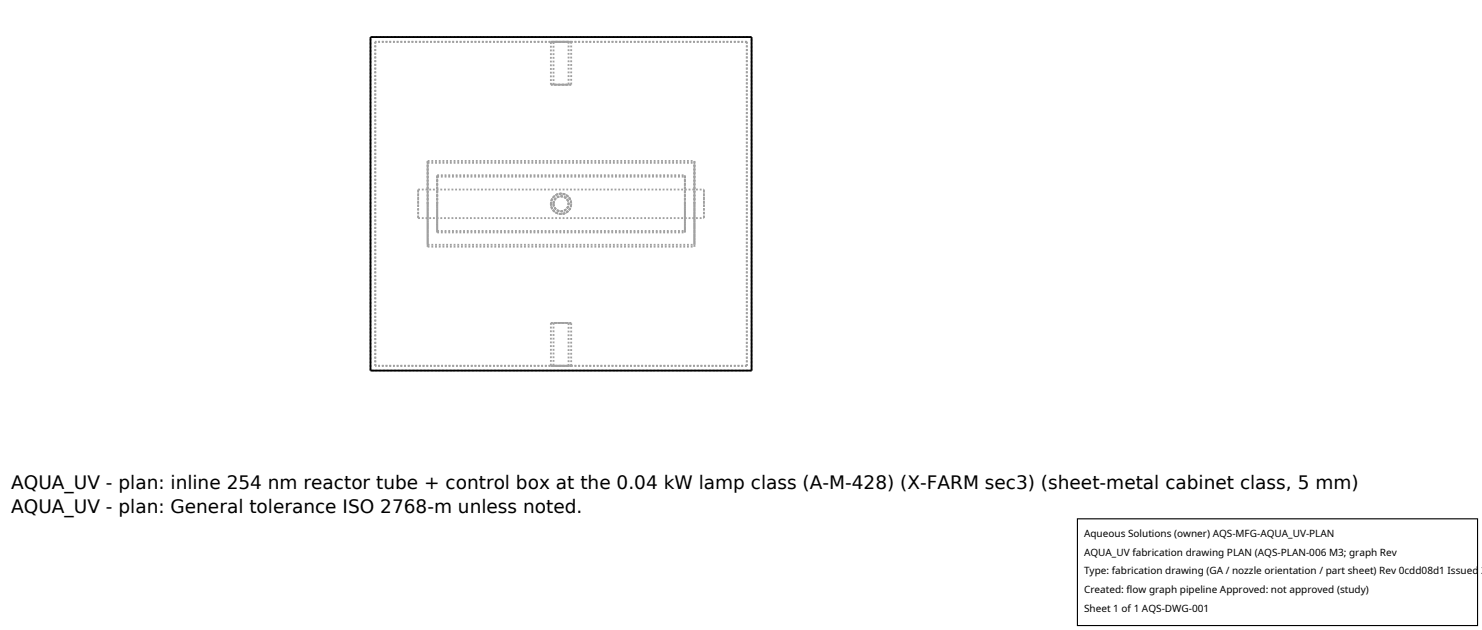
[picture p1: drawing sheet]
<svg xmlns="http://www.w3.org/2000/svg" width="212mm" height="90mm" viewBox="0 0 212 90" stroke-linecap="round" stroke-linejoin="round" font-family="sans-serif">
<defs><g id="words">
<g font-size="2.6">
<text x="1.6" y="69.8">AQUA_UV - plan: inline 254 nm reactor tube + control box at the 0.04 kW lamp class (A-M-428) (X-FARM sec3) (sheet-metal cabinet class, 5 mm)</text>
<text x="1.6" y="73.3">AQUA_UV - plan: General tolerance ISO 2768-m unless noted.</text>
</g>
<g font-size="1.4">
<text x="154.8" y="76.6">Aqueous Solutions (owner) AQS-MFG-AQUA_UV-PLAN</text>
<text x="154.8" y="79.3">AQUA_UV fabrication drawing PLAN (AQS-PLAN-006 M3; graph Rev</text>
<text x="154.8" y="82">Type: fabrication drawing (GA / nozzle orientation / part sheet) Rev 0cdd08d1 Issued 2</text>
<text x="154.8" y="84.7">Created: flow graph pipeline Approved: not approved (study)</text>
<text x="154.8" y="87.4">Sheet 1 of 1 AQS-DWG-001</text>
</g>
</g></defs>
<g fill="none" stroke="#a0a0a0" stroke-width=".26" stroke-dasharray=".3 .3" stroke-linecap="butt">
<path d="M53.6 6v46.2M78.7 6h2.9M78.7 12.1h2.9M78.7 12.1v-6.1M79.1 12.1h2.1M79.1 12.1v-6.1M79.1 6h2.1M81.2 12.1h-2.1M81.2 6h-2.1M81.2 6v6.1M81.6 6h-2.9M81.6 12.1h-2.9"/>
<path d="M81.6 6v6.1M106.7 6h-53.1M106.7 6v46.2M107.3 5.3h-54.4M59.7 29.1v-2M59.7 27.1v4M59.7 31.1v-2M59.7 31.1h40.8M59.7 27.1h40.8M61.1 29.1v-6.1M61.1 23v12.2M61.1 35.2v-6.1"/>
<path d="M61.1 29.1v-5.8M61.1 23.3v11.7M61.1 35v-5.9M61.1 35.2h38.1M61.1 23h38.1M61.1 35h38.1M61.1 23.3h38.1M62.4 29.1v-4.1M62.4 25v8.2M62.4 33.2v-4.1M62.4 29.1v-3.9M62.4 25.2v7.8"/>
<path d="M62.4 33v-3.9M62.4 33.2h35.4M62.4 25h35.4M62.4 33h35.4M62.4 25.2h35.4M78.7 29.1l.1-.6 .3-.4 .4-.3 .6-.1 .6 .1 .4 .3 .4 .4 .1 .6-.1 .5-.4 .5-.4 .3-.5 .2-.6-.1-.5-.4-.3-.4-.1-.6M78.7 29.1l.1 .6 .3 .4 .4 .3 .6 .2 .6-.1 .4-.4 .4-.4 .1-.6-.1-.5-.4-.5-.4-.3-.5-.1-.6 .1-.5 .3-.3 .4-.1 .6M79.1 29.1v.4l.3 .3 .3 .3 .4 .1 .4-.1 .4-.2 .2-.4 .1-.4-.1-.4-.2-.3-.3-.3-.5-.1-.4 .1-.3 .2-.3 .4v.4M79.1 29.1v-.4l.3-.3 .3-.3 .4-.1 .4 .1 .4 .2 .2 .4 .1 .4-.1 .4-.2 .3-.3 .3-.5 .1-.4-.1-.3-.2-.3-.4v-.4M97.8 29.1v-4.1M97.8 25v8.2M97.8 33.2v-4.1"/>
<path d="M97.8 29.1v-3.9M97.8 25.2v7.8M97.8 33v-3.9M99.2 29.1v-6.1M99.2 23v12.2M99.2 35.2v-6.1M99.2 29.1v-5.8M99.2 23.3v11.7M99.2 35v-5.9M100.5 29.1v-2M100.5 27.1v4M100.5 31.1v-2"/>
<path d="M52.9 52.9v-47.6M53.6 52.2v-46.2M78.7 52.2h2.9M78.7 46.1h2.9M78.7 46.1v6.1M79.1 46.1h2.1M79.1 46.1v6.1M79.1 52.2h2.1M81.2 46.1h-2.1M81.2 52.2h-2.1M81.2 52.2v-6.1M81.6 52.2h-2.9"/>
<path d="M81.6 46.1h-2.9M81.6 52.2v-6.1M106.7 52.2h-53.1M106.7 52.2v-46.2M107.3 52.9v-47.6M107.3 52.9h-54.4"/>
</g>
<path d="M52.9 5.3h54.4v47.6h-54.4z" fill="none" stroke="#000" stroke-width=".26"/>
<path d="M153.9 74.1h57.1v15.2h-57.1z" fill="#fff" stroke="#000" stroke-width=".16"/>
<use href="#words"/>
</svg>
